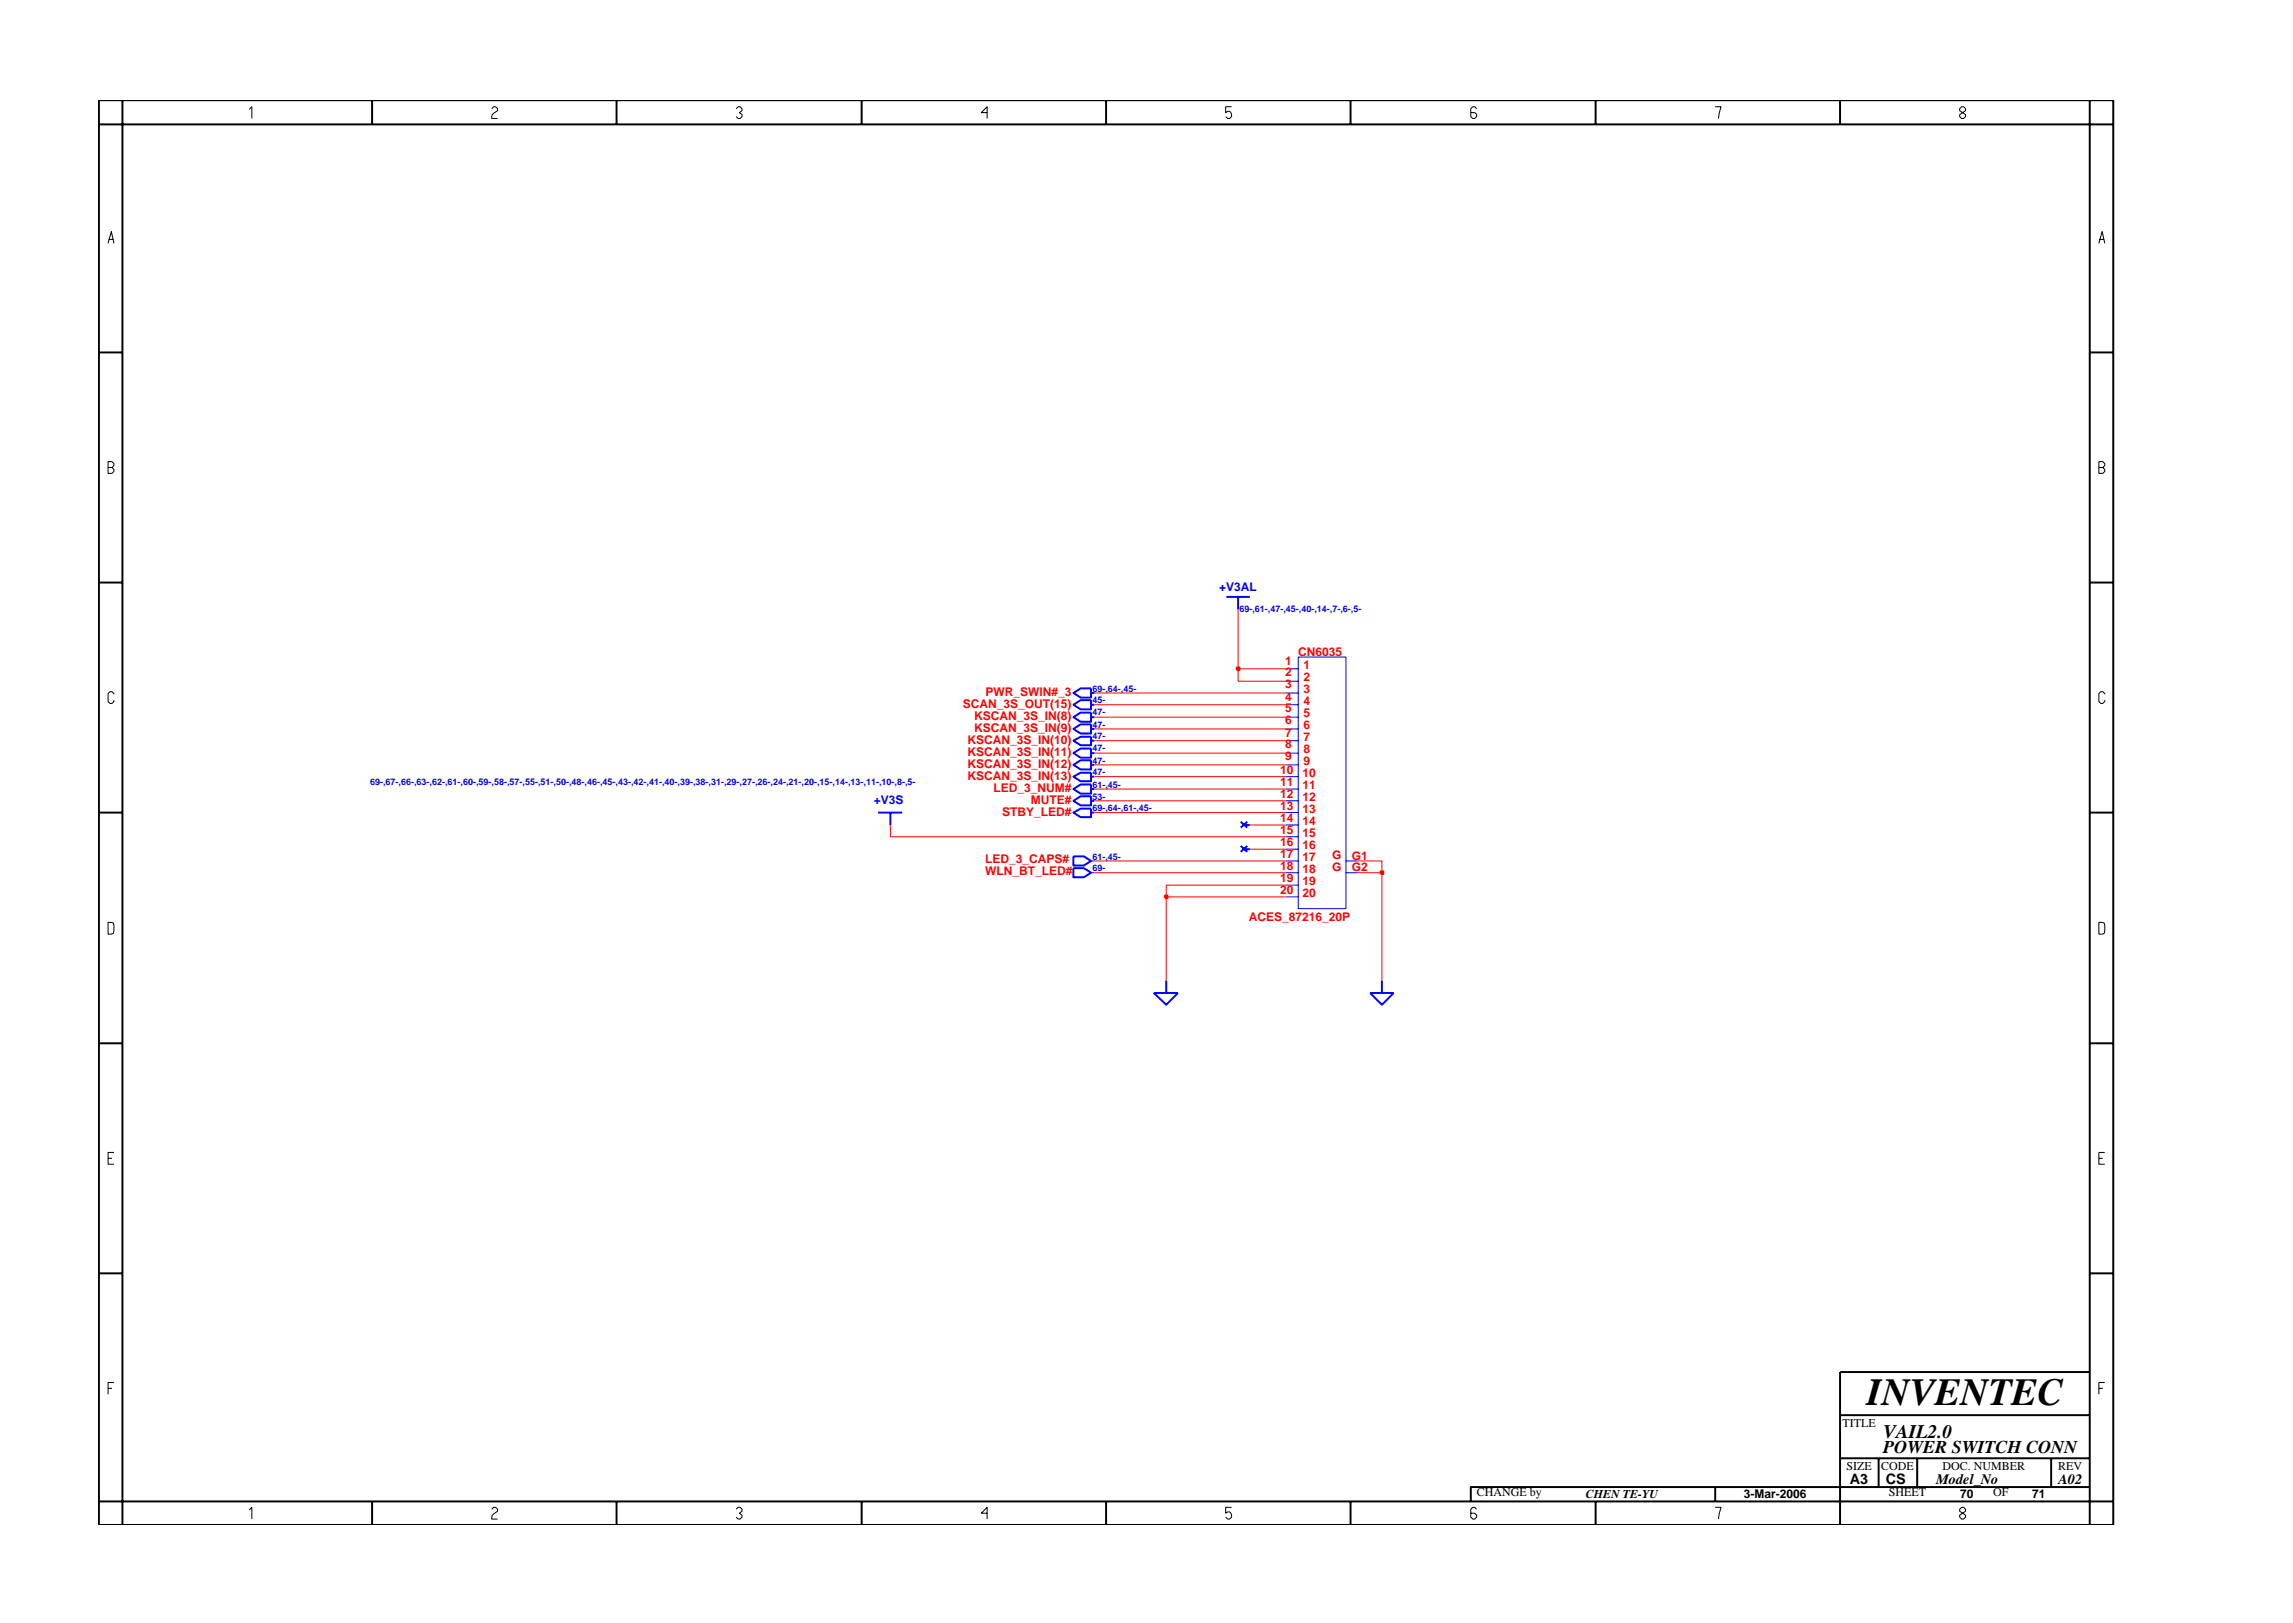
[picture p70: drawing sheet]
<svg xmlns="http://www.w3.org/2000/svg" width="297mm" height="210mm" viewBox="0 0 297 210" stroke-linecap="round" stroke-linejoin="round" font-family="sans-serif">
<defs><g id="words">
<text font-size="5" x="241.8" y="182">INVENTEC</text>
<text font-size="2.5" x="244" y="186.3">VAIL2.0</text>
<text font-size="2.3" x="244" y="188.2">POWER SWITCH CONN</text>
<g font-size="1.9">
<text x="239.6" y="192.2">A3</text>
<text x="244.3" y="192.3">CS</text>
<text x="250.8" y="192.2">Model_No</text>
<text x="266.6" y="192.2">A02</text>
</g>
<g font-size="1.6" fill="#00f">
<text x="157.9" y="76.6">+V3AL</text>
<text x="113.2" y="104.2">+V3S</text>
</g>
<g font-size="1.6" fill="#f00">
<text x="166.5" y="89.2">3</text>
<text x="166.5" y="86.1">1</text>
<text x="166.5" y="87.6">2</text>
<text x="168.2" y="84.9">CN6035</text>
<text x="168.8" y="89.8">3</text>
<text x="168.8" y="86.6">1</text>
<text x="168.8" y="88.3">2</text>
<text x="124.7" y="91.7">SCAN_3S_OUT(15)</text>
<text x="126.2" y="94.8">KSCAN_3S_IN(9)</text>
<text x="126.2" y="93.2">KSCAN_3S_IN(8)</text>
<text x="127.7" y="90.2">PWR_SWIN#_3</text>
<text x="166.5" y="90.8">4</text>
<text x="166.5" y="92.3">5</text>
<text x="166.5" y="93.8">6</text>
<text x="166.5" y="95.4">7</text>
<text x="168.8" y="91.3">4</text>
<text x="168.8" y="92.9">5</text>
<text x="168.8" y="94.4">6</text>
<text x="168.8" y="96">7</text>
<text x="125.3" y="99.5">KSCAN_3S_IN(12)</text>
<text x="125.3" y="97.9">KSCAN_3S_IN(11)</text>
<text x="125.3" y="96.4">KSCAN_3S_IN(10)</text>
<text x="125.3" y="101">KSCAN_3S_IN(13)</text>
<text x="165.9" y="101.8">11</text>
<text x="165.9" y="100.3">10</text>
<text x="166.5" y="96.9">8</text>
<text x="166.5" y="98.5">9</text>
<text x="168.7" y="100.6">10</text>
<text x="168.8" y="97.6">8</text>
<text x="168.8" y="99.1">9</text>
<text x="128.7" y="102.6">LED_3_NUM#</text>
<text x="129.8" y="105.7">STBY_LED#</text>
<text x="133.5" y="104.2">MUTE#</text>
<text x="165.9" y="103.4">12</text>
<text x="165.9" y="104.9">13</text>
<text x="165.9" y="106.4">14</text>
<text x="168.7" y="102.2">11</text>
<text x="168.7" y="103.7">12</text>
<text x="168.7" y="105.3">13</text>
<text x="168.7" y="106.9">14</text>
<text x="127.6" y="111.9">LED_3_CAPS#</text>
<text x="127.6" y="113.4">WLN_BT_LED#</text>
<text x="165.9" y="108">15</text>
<text x="165.9" y="109.6">16</text>
<text x="165.9" y="111.2">17</text>
<text x="165.9" y="112.7">18</text>
<text x="168.7" y="108.4">15</text>
<text x="168.7" y="110">16</text>
<text x="168.7" y="111.5">17</text>
<text x="168.7" y="113.1">18</text>
<text x="172.6" y="111.3">G</text>
<text x="172.6" y="112.9">G</text>
<text x="175.1" y="111.4">G1</text>
<text x="175.1" y="112.9">G2</text>
<text x="161.8" y="119.3">ACES_87216_20P</text>
<text x="165.9" y="115.8">20</text>
<text x="165.9" y="114.2">19</text>
<text x="168.7" y="114.7">19</text>
<text x="168.7" y="116.2">20</text>
</g>
<g font-size="1.6">
<text x="238.7" y="184.8">TITLE</text>
<text x="239.2" y="190.4">SIZE</text>
<text x="243.7" y="190.4">CODE</text>
<text x="251.6" y="190.4">DOC. NUMBER</text>
<text x="266.6" y="190.4">REV</text>
<text x="191.3" y="193.9">CHANGE by</text>
<text x="205.4" y="194.1">CHEN TE-YU</text>
<text x="225.9" y="194.1">3-Mar-2006</text>
<text x="244.7" y="193.9">SHEET</text>
<text x="253.9" y="194.1">70</text>
<text x="258.2" y="193.9">OF</text>
<text x="263.3" y="194.1">71</text>
</g>
<g font-size="1.2" fill="#00f">
<text x="160.6" y="79.2">69-,61-,47-,45-,40-,14-,7-,6-,5-</text>
<text x="141.5" y="89.6">69-,64-,45-</text>
<text x="141.5" y="91.1">45-</text>
<text x="141.5" y="94.3">47-</text>
<text x="141.5" y="92.7">47-</text>
<text x="141.5" y="95.8">47-</text>
<text x="47.9" y="101.7">69-,67-,66-,63-,62-,61-,60-,59-,58-,57-,55-,51-,50-,48-,46-,45-,43-,42-,41-,40-,39-,38-,31-,29-,27-,26-,24-,21-,20-,15-,14-,13-,11-,10-,8-,5-</text>
<text x="141.5" y="97.3">47-</text>
<text x="141.5" y="98.9">47-</text>
<text x="141.5" y="100.4">47-</text>
<text x="141.5" y="102.1">61-,45-</text>
<text x="141.5" y="103.6">53-</text>
<text x="141.5" y="105.1">69-,64-,61-,45-</text>
<text x="141.5" y="112.9">69-</text>
<text x="141.5" y="111.4">61-,45-</text>
</g>
</g></defs>
<g fill="none" stroke="#00f" stroke-width=".25">
<path d="M158.9 77.3h3M160.4 77.3v1.6M139.1 97.6l.9-.6h1.3v1.2h-1.3zM139.1 99.1l.9-.6h1.3v1.2h-1.3zM139.1 92.9l.9-.6h1.3v1.2h-1.3zM139.1 96l.9-.6h1.3v1.1h-1.3zM139.1 91.3l.9-.6h1.3v1.2h-1.3zM139.1 94.4l.9-.6h1.3v1.2h-1.3zM139.1 89.8l.9-.6h1.3v1.2h-1.3zM141.3 97.6h.5M141.3 99.1h.5M141.3 92.9h.5"/>
<path d="M141.3 96h.5M141.3 91.3h.5M141.3 94.4h.5M141.3 89.8h.5M113.7 105.3h3.2M115.3 105.3v1.6M139.1 105.3l.9-.5h1.3v1.1h-1.3zM139.1 103.7l.9-.5h1.3v1.1h-1.3zM139.1 100.6l.9-.5h1.3v1.1h-1.3zM139.1 102.2l.9-.6h1.3v1.2h-1.3zM139.1 112.5h1.3l.9 .6-.9 .6h-1.3zM139.1 110.9h1.3l.9 .6-.9 .6h-1.3z"/>
<path d="M141.3 105.3h.5M141.3 103.7h.5M141.3 100.6h.5M141.3 102.2h.5M160.7 106.5l.9 .7M160.7 109.6l.9 .7M161.1 106.9h.8M161.1 110h.8M161.6 106.5l-.9 .7M161.6 109.6l-.9 .7M149.5 128.6h3.1l-1.5 1.6zM151.1 127v1.6"/>
<path d="M177.5 128.6h3l-1.5 1.6zM179 127v1.6"/>
</g>
<g fill="none" stroke="#00f" stroke-width=".13">
<path d="M166.6 88.3h1.6M166.6 86.6h1.6M166.6 91.3h1.6M166.6 89.8h1.6M166.6 94.4h1.6M166.6 92.9h1.6M166.6 97.6h1.6M166.6 96h1.6M166.6 99.1h1.6M168.2 85.1h6.2v32.6h-6.2zM141.3 113.1h.5M141.3 111.5h.5"/>
<path d="M166.6 100.6h1.6M166.6 103.7h1.6M166.6 102.2h1.6M166.6 106.9h1.6M166.6 105.3h1.6M166.6 110h1.6M166.6 108.4h1.6M166.6 113.1h1.6M166.6 111.5h1.6M166.6 116.2h1.6M166.6 114.7h1.6M174.4 113.1h1.5"/>
<path d="M174.4 111.5h1.5"/>
</g>
<path d="M151.1 116.2v10.8M179 113.1v13.9" fill="none" stroke="#f00" stroke-width=".13"/>
<path d="M150.9 116h.3v.4h-.3z" fill="#8e2323"/>
<path d="M150.9 116h.3v.4h-.3z" fill="none" stroke="#f00" stroke-width=".25"/>
<path d="M141.8 113.1h24.8M166.6 114.7h-15.5v1.5h15.5M175.9 113.1h3.1" fill="none" stroke="#f00" stroke-width=".13"/>
<path d="M178.8 112.9h.4v.3h-.4z" fill="#8e2323"/>
<path d="M178.8 112.9h.4v.3h-.4z" fill="none" stroke="#f00" stroke-width=".25"/>
<g fill="none" stroke="#f00" stroke-width=".13">
<path d="M141.8 99.1h24.8M141.8 97.6h24.8M141.8 96h24.8M141.8 94.4h24.8M141.8 92.9h24.8M141.8 91.3h24.8M141.8 89.8h24.8M160.4 86.6v1.7h6.2M115.3 106.9v1.5h51.3M141.8 111.5h24.8M141.8 105.3h24.8M141.8 103.7h24.8"/>
<path d="M141.8 102.2h24.8M141.8 100.6h24.8M161.9 110h4.7M161.9 106.9h4.7M175.9 111.5h3.1v1.6"/>
</g>
<path d="M160.2 86.5h.4v.3h-.4z" fill="#8e2323"/>
<path d="M160.2 86.5h.4v.3h-.4z" fill="none" stroke="#f00" stroke-width=".25"/>
<path d="M160.4 78.9v7.7h6.2" fill="none" stroke="#f00" stroke-width=".13"/>
<g fill="none" stroke="#000" stroke-width=".25">
<path d="M12.8 13h261v184.6h-261zM12.8 16.1h261M15.9 13v184.6M48.2 13v3.1M79.9 13v3.1M111.6 13v3.1M143.3 13v3.1M174.9 13v3.1M206.7 13v3.1M238.4 13v3.1M270.7 13v184.6M12.8 45.7h3.1"/>
<path d="M270.7 45.7h3.1M12.8 75.5h3.1M270.7 75.5h3.1M12.8 105.3h3.1M270.7 105.3h3.1M12.8 135.2h3.1M270.7 135.2h3.1M12.8 165h3.1M270.7 165h3.1M270.7 177.7h-32.3v19.9M12.8 194.5h261M48.2 194.5v3.1"/>
<path d="M79.9 194.5v3.1M111.6 194.5v3.1M143.3 194.5v3.1M174.9 194.5v3.1M206.7 194.5v3.1M222.2 192.6v1.9M238.4 183.3h32.3M238.4 188.9h32.3M243.4 188.9v3.7M248.4 188.9v3.7M265.7 188.9v3.7M270.7 192.6h-80.2v1.9"/>
</g>
<g fill="none" stroke="#000" stroke-width=".13">
<path d="M32.3 14.2l.3-.4v1.6M63.7 14.1l.3-.3h.2l.3 .3v.2l-.5 .4-.3 .4v.3h.8M95.4 14.1l.2-.3h.3l.2 .3v.2l-.3 .3 .3 .2v.3l-.2 .3h-.3l-.2-.3M127.9 14.6h-.8l.8-.8v1.6M159.5 13.8h-.7v.8l.2-.2a.5 .5 0 0 1 .5 .7l-.2 .3h-.3l-.2-.3M191.3 14.1l-.3-.3h-.2l-.3 .3v1l.3 .3h.2l.3-.3v-.3l-.3-.2h-.5M222.2 13.8h.8l-.4 1.6M253.9 14.1l.2-.3h.3l.2 .3v.2l-.7 .5v.3l.2 .3h.3l.2-.3v-.3l-.7-.5zM14 31.5l.4-1.5 .4 1.5M14.1 31h.6M271.9 31.5l.4-1.5 .4 1.5M272 31h.6"/>
<path d="M14 59.8h.5l.3 .3v.2l-.3 .3 .3 .2v.3l-.3 .2h-.5zM14 60.6h.5M271.9 60.6h.5l.3-.3v-.2l-.3-.3h-.5v1.5h.5l.3-.2v-.3l-.3-.2M14.8 89.9l-.3-.3h-.2l-.3 .3v1l.3 .2h.2l.3-.2v-.2M272.7 89.9l-.3-.3h-.3l-.2 .3v1l.2 .2h.3l.3-.2v-.2M14 119.5l.7 .1 .1 .2-.1 1.1-.7 .1zM271.9 119.5l.7 .1 .1 .2-.1 1.1-.7 .1zM14 150.1h.5M14.8 149.3h-.8v1.5h.8M271.9 150.1h.5M272.7 149.3h-.8v1.5h.8M14 179.9h.5"/>
<path d="M14.8 179.1h-.8v1.5M271.9 179.9h.5M272.7 179.1h-.8v1.5M32.3 195.6l.3-.3v1.5M63.7 195.5l.3-.2h.2l.3 .2v.3l-.7 .5-.1 .2v.3h.8M95.4 195.5l.2-.2h.3l.2 .2v.3l-.3 .2 .3 .3v.2l-.2 .3h-.3l-.2-.3M127.9 196h-.8l.8-.7v1.5M159.5 195.3h-.7v.7l.2-.1a.5 .5 0 0 1 .5 .6l-.2 .3h-.3l-.2-.3M191.3 195.5l-.3-.2h-.2l-.3 .2v1l.3 .3h.2l.3-.3v-.2l-.3-.3h-.5M222.2 195.3h.8l-.4 1.5M254.1 195.3l-.2 .2v.3l.7 .5v.2l-.2 .3h-.3l-.2-.3v-.2l.7-.5v-.3l-.2-.2z"/>
</g>
<use href="#words"/>
</svg>
